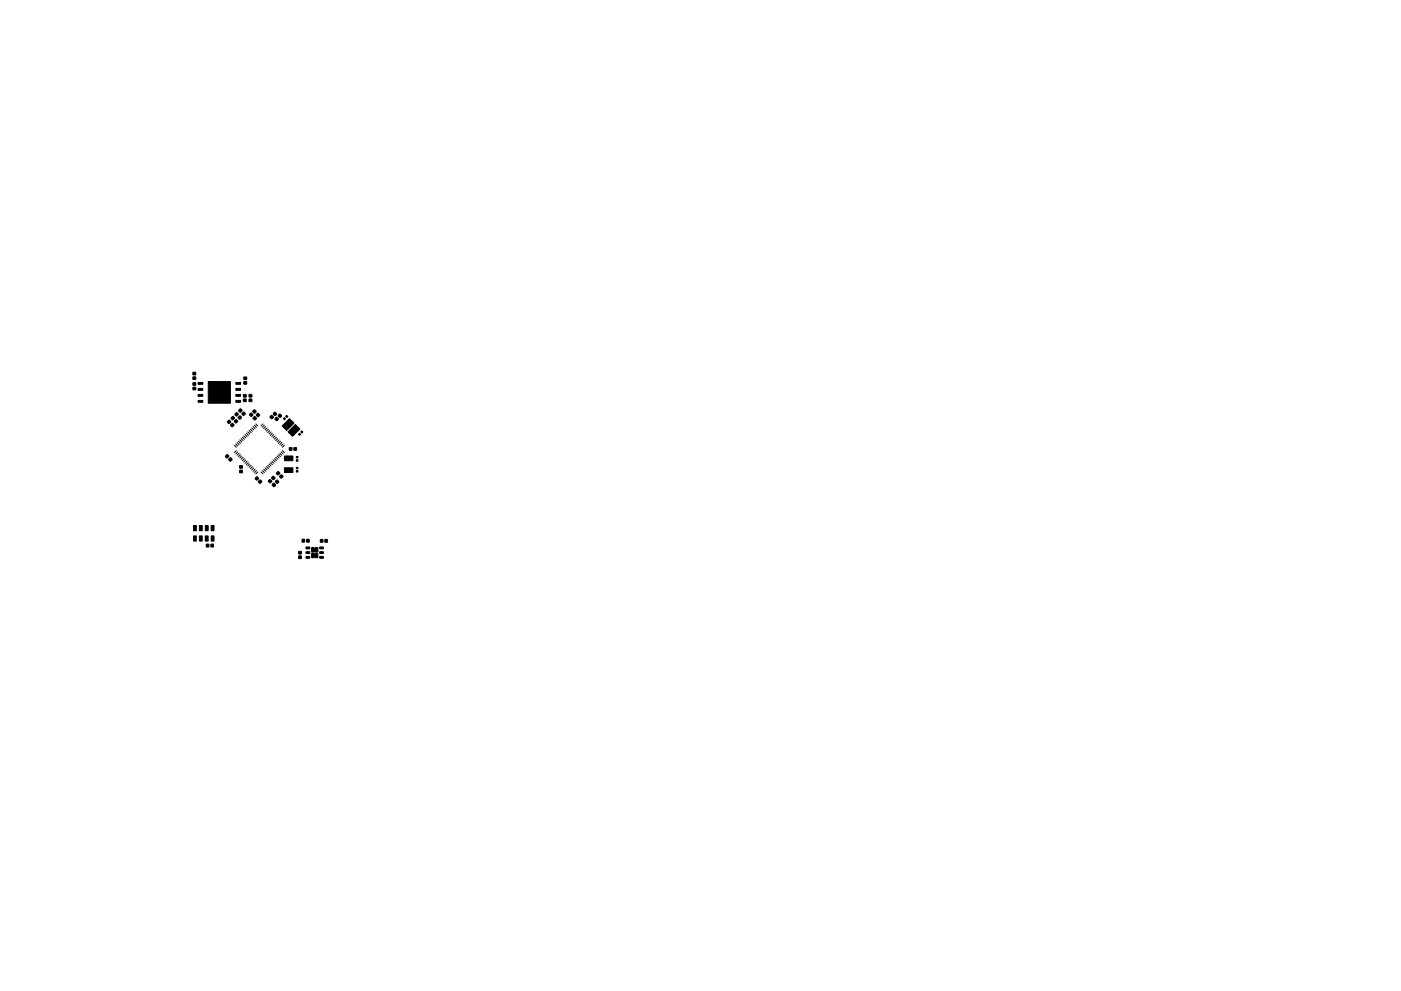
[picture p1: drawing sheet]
<svg xmlns="http://www.w3.org/2000/svg" width="297mm" height="210mm" viewBox="0 0 297 210" stroke-linecap="round" stroke-linejoin="round" font-family="sans-serif">
<g fill="#000" stroke="#000" stroke-width=".21">
<path d="M40.9 80h.6v.5h-.6zM40.9 79h.6v.5h-.6zM51.7 80h.6v.5h-.6zM40.9 81.2h.6v.5h-.6zM40.9 82.2h.6v.5h-.6zM42 81.1h1v.4h-1zM42 85h1v.4h-1zM42 82.4h1v.4h-1zM42 83.7h1v.4h-1zM48.1 96.5h.2l.2 .3-.3 .4-.4-.4zM48.5 89.2h.2l.2 .3-.3 .4-.4-.4zM44.2 80.9h4.7v4.6h-4.7z"/>
<path d="M48.5 97.4l.4-.3 .3 .4-.4 .4-.3-.3zM48.9 90.1l.4-.3 .3 .4-.4 .4-.3-.3zM49 88.6l.4-.3 .3 .4-.4 .4-.3-.3zM49.7 89.3l.4-.3 .3 .4-.4 .4-.3-.3zM49.8 87.8l.4-.3 .3 .4-.4 .4-.3-.3zM50.8 88.3l.1-.1 .3 .4-.4 .4-.3-.4zM50.9 86.8h.2l.2 .3-.3 .4-.4-.4zM50 81.1h1v.4h-1zM50 83.7h1v.4h-1zM50 82.4h1v.4h-1zM50 85h1v.4h-1zM50.8 99.8h.6v.5h-.6z"/>
<path d="M50.8 98.8h.6v.5h-.6zM51.3 87.7l.4-.3 .3 .4-.4 .4-.3-.3zM51.6 84.7h.6v.5h-.6zM51.6 83.7h.6v.5h-.6zM51.7 81h.6v.5h-.6zM52.9 87.9l.4-.3 .3 .4-.4 .4-.3-.3zM52.8 84.7h.6v.5h-.6zM52.8 83.7h.6v.5h-.6zM53.6 87.2l.4-.3 .3 .5-.4 .3-.3-.3zM53.7 88.6l.3-.2 .4 .4-.4 .3-.3-.3zM54.4 87.9l.3-.2 .4 .4-.4 .3-.4-.3zM57.5 88.2l.2-.1 .3 .4-.3 .4-.5-.4z"/>
<path d="M58 87.7l.3-.3 .4 .5-.4 .3-.4-.3zM58.3 88.8l.4-.3 .3 .4-.4 .4-.3-.3zM59 88.1l.4-.3 .3 .5-.4 .3-.3-.3zM60.1 88.8l.2-.2 .2 .3-.2 .1zM60.6 88.3l.2-.1 .2 .2-.2 .2zM61.4 95h.5v.5h-.5zM60.3 96.7h1.8v1h-1.8zM59.8 90.4l1.6-1.6 .9 1-1.5 1.5zM62.3 95h.5v.5h-.5zM62.8 96.9h.4v.2h-.4zM62.8 97.6h.4v.2h-.4zM62.8 99.9h.4v.2h-.4z"/>
<path d="M62.8 99.2h.4v.2h-.4zM63.3 92.1l.2-.2 .2 .3-.2 .1zM62.6 90.1l1 .9-1.6 1.6-.9-1zM63.9 91.5l.3 .1-.2 .3-.2-.2zM41 113.7h.6v1.1h-.6zM41 111.5h.6v1.1h-.6zM42.3 113.7h.6v1.1h-.6zM42.3 111.5h.6v1.1h-.6zM43.5 113.7h.6v1.1h-.6zM43.5 111.5h.6v1.1h-.6zM43.8 115.5h.5v.5h-.5zM44.7 115.5h.5v.5h-.5z"/>
<path d="M44.8 113.7h.6v1.1h-.6zM44.8 111.5h.6v1.1h-.6zM54.1 101.4l.4-.3 .3 .4-.4 .4-.3-.3zM55.1 101.9l.1-.1 .3 .4-.4 .4-.3-.4zM57.1 101.8l.2-.1 .3 .4-.3 .4-.4-.4zM57.6 101.3l.4-.3 .3 .5-.4 .3-.3-.3zM57.9 102.6l.2-.1 .3 .4-.3 .4-.4-.4zM58.6 101.9h.2l.3 .3-.3 .4-.4-.4zM58.6 100.3l.4-.3 .3 .4-.4 .4-.3-.3zM59.3 101l.4-.3 .3 .4-.4 .4-.3-.3zM60.3 99.2h1.8v1h-1.8zM63.3 117h.6v.5h-.6z"/>
<path d="M63.3 118h.6v.5h-.6zM64.1 114.4l.5 .1v.5h-.5zM65 114.4l.5 .1v.5h-.5zM64.9 116.1h.7l.1 .3h-.8zM64.9 117.1h.7l.1 .3h-.8zM64.9 118.1h.7l.1 .3h-.8zM66.1 117.4h.5v.9h-.5zM66.1 116.2h.5v.9h-.5zM66.8 117.4h.6l-.1 .9h-.5zM66.8 116.2h.6l-.1 .9h-.5zM67.9 114.5h.6l-.1 .5h-.5zM67.8 118.1h.7l.1 .3h-.8z"/>
<path d="M67.8 117.1h.7l.1 .3h-.8zM67.8 116.1h.7l.1 .3h-.8zM68.9 114.5h.5v.5h-.5z"/>
</g>
<g fill="none" stroke="#000" stroke-width=".21">
<path d="M49.7 94.5l.4 .4M50 94.2l.4 .4M50.1 95.6l-.4 .4M50.3 93.9l.4 .4M50.4 95.9l-.4 .4M50.5 93.6l.5 .4M50.7 96.2l-.4 .4M50.8 93.3l.5 .5M51 96.5l-.5 .4M51.1 93.1l.4 .4M51.3 96.7l-.5 .5M51.4 92.8l.4 .4"/>
<path d="M51.5 97l-.4 .4M51.7 92.5l.4 .4M51.8 97.3l-.4 .4M52 92.2l.4 .4M52.1 97.6l-.4 .4M52.2 91.9l.5 .4M52.4 97.9l-.4 .4M52.5 91.6l.4 .5M52.7 98.1l-.5 .5M52.8 91.4l.4 .4M52.9 98.4l-.4 .5M53.1 91.1l.4 .4"/>
<path d="M53.2 98.7l-.4 .4M53.4 90.8l.4 .4M53.5 99l-.4 .4M53.7 90.5l.4 .4M53.8 99.3l-.4 .4M53.9 90.2l.5 .5M54.1 99.6l-.4 .4M54.2 89.9l.4 .5M54.4 99.8l-.5 .5M55.6 99.8l.5 .5M55.8 89.9l-.4 .5M55.9 99.6l.4 .4"/>
<path d="M56.1 90.2l-.5 .5M56.2 99.3l.4 .4M56.3 90.5l-.4 .4M56.5 99l.4 .4M56.6 90.8l-.4 .4M56.8 98.7l.4 .4M56.9 91.1l-.4 .4M57.1 98.4l.4 .5M57.2 91.4l-.4 .4M57.3 98.1l.5 .5M57.5 91.6l-.4 .5M57.6 97.9l.4 .4"/>
<path d="M57.8 91.9l-.5 .4M57.9 97.6l.4 .4M58 92.2l-.4 .4M58.2 97.3l.4 .4M58.3 92.5l-.4 .4M58.5 97l.4 .4M58.6 92.8l-.4 .4M58.7 96.7l.5 .5M58.9 93.1l-.4 .4M59 96.5l.5 .4M59.2 93.3l-.5 .5M59.3 96.2l.4 .4"/>
<path d="M59.5 93.6l-.5 .4M59.6 95.9l.4 .4M59.7 93.9l-.4 .4M59.9 95.6l.4 .4M60 94.2l-.4 .4M60.3 94.5l-.4 .4M54.6 100.1l-.4 .5M55.4 100.1l.4 .5"/>
</g>
</svg>
